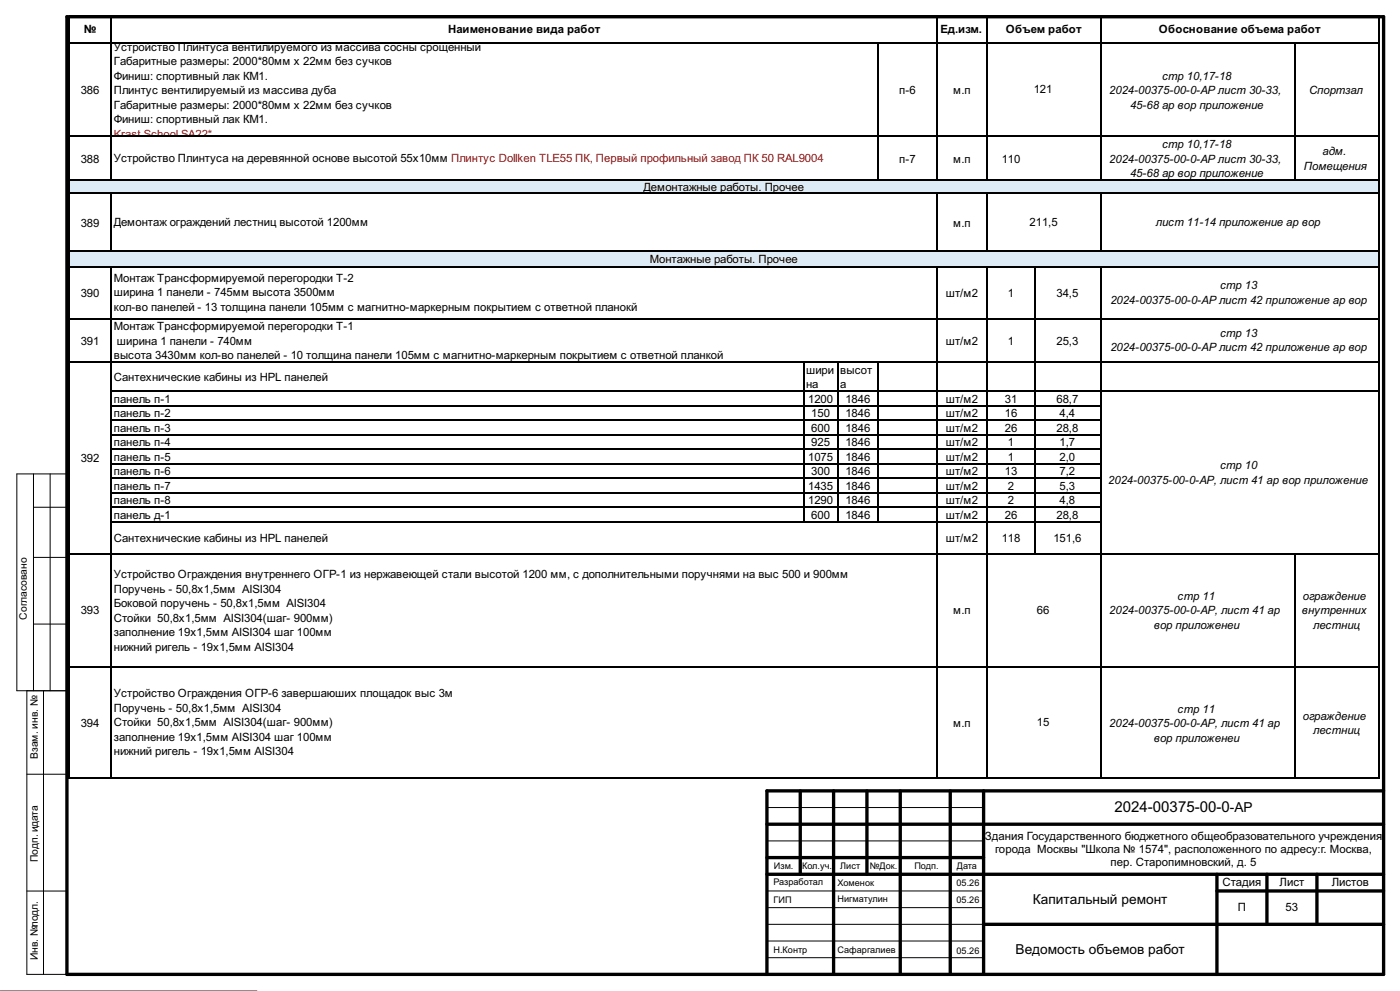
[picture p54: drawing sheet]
<svg xmlns="http://www.w3.org/2000/svg" width="420mm" height="297mm" viewBox="0 0 420 297" stroke-linecap="round" stroke-linejoin="round" font-family="sans-serif">
<defs><g id="words">
<text font-size="4.5" x="334.3" y="243.5">2024-00375-00-0-АР</text>
<g font-size="4.1">
<text x="309.9" y="270.8">Капитальный ремонт</text>
<text x="304.7" y="285.8">Ведомость объемов работ</text>
</g>
<g font-size="3.4">
<text x="25.1" y="9.9">№</text>
<text x="134.4" y="9.9">Наименование вида работ</text>
<text x="282.2" y="9.9">Ед.изм.</text>
<text x="301.8" y="9.9">Объем работ</text>
<text x="347.7" y="9.9">Обоснование объема работ</text>
<text x="34.1" y="15.2">Устройство Плинтуса вентилируемого из массива сосны срощенный</text>
<text x="34.1" y="19.6">Габаритные размеры: 2000*80мм х 22мм без сучков</text>
<text x="34.1" y="23.9">Финиш: спортивный лак КМ1.</text>
<text x="348.6" y="23.9">стр 10,17-18</text>
<text x="24.2" y="28.3">386</text>
<text x="34.1" y="28.3">Плинтус вентилируемый из массива дуба</text>
<text x="269.8" y="28.3">п-6</text>
<text x="285.9" y="28.3">м.п</text>
<text x="310.1" y="27.9">121</text>
<text x="332.8" y="28.3">2024-00375-00-0-АР лист 30-33,</text>
<text x="392.7" y="28.3">Спортзал</text>
<text x="34.1" y="32.6">Габаритные размеры: 2000*80мм х 22мм без сучков</text>
<text x="339" y="32.6">45-68 ар вор приложение</text>
<text x="34.1" y="36.9">Финиш: спортивный лак КМ1.</text>
<text x="348.6" y="44.4">стр 10,17-18</text>
<text x="396.7" y="46.6">адм.</text>
<text x="24.2" y="48.7">388</text>
<text x="34.1" y="48.4">Устройство Плинтуса на деревянной основе высотой 55х10мм Плинтус Dollken TLE55 ПК, Первый профильный завод ПК 50 RAL9004</text>
<text x="269.8" y="48.7">п-7</text>
<text x="285.9" y="48.7">м.п</text>
<text x="300.5" y="48.7">110</text>
<text x="332.8" y="48.7">2024-00375-00-0-АР лист 30-33,</text>
<text x="339" y="53.1">45-68 ар вор приложение</text>
<text x="391.2" y="50.9">Помещения</text>
<text x="193.1" y="57.1">Демонтажные работы. Прочее</text>
<text x="24.2" y="68">389</text>
<text x="34.1" y="67.7">Демонтаж ограждений лестниц высотой 1200мм</text>
<text x="285.9" y="68">м.п</text>
<text x="308.9" y="67.7">211,5</text>
<text x="346.8" y="67.7">лист 11-14 приложение ар вор</text>
<text x="195" y="78.9">Монтажные работы. Прочее</text>
<text x="24.2" y="89.1">390</text>
<text x="34.1" y="84.4">Монтаж Трансформируемой перегородки Т-2</text>
<text x="34.1" y="88.8">ширина 1 панели - 745мм высота 3500мм</text>
<text x="283.7" y="89.1">шт/м2</text>
<text x="302.4" y="89.1">1</text>
<text x="317" y="89.1">34,5</text>
<text x="366" y="86.6">стр 13</text>
<text x="34.1" y="93.1">кол-во панелей - 13 толщина панели 105мм с магнитно-маркерным покрытием с ответной планокй</text>
<text x="333.1" y="91">2024-00375-00-0-АР лист 42 приложение ар вор</text>
<text x="34.1" y="99">Монтаж Трансформируемой перегородки Т-1</text>
<text x="366" y="100.9">стр 13</text>
<text x="24.2" y="103.4">391</text>
<text x="34.1" y="107.7">высота 3430мм кол-во панелей - 10 толщина панели 105мм с магнитно-маркерным покрытием с ответной планкой</text>
<text x="35.1" y="103.4">ширина 1 панели - 740мм</text>
<text x="283.7" y="103.4">шт/м2</text>
<text x="302.4" y="103.4">1</text>
<text x="317" y="103.4">25,3</text>
<text x="333.1" y="105.2">2024-00375-00-0-АР лист 42 приложение ар вор</text>
<text x="241.8" y="112.1">шири</text>
<text x="252.1" y="112.1">высот</text>
<text x="34.1" y="114.2">Сантехнические кабины из HPL панелей</text>
<text x="241.8" y="116.4">на</text>
<text x="252.1" y="116.4">а</text>
<text x="34.1" y="120.8">панель п-1</text>
<text x="34.1" y="125.1">панель п-2</text>
<text x="242.5" y="120.8">1200</text>
<text x="243.4" y="125.1">150</text>
<text x="253.6" y="120.8">1846</text>
<text x="253.6" y="125.1">1846</text>
<text x="283.7" y="120.8">шт/м2</text>
<text x="283.7" y="125.1">шт/м2</text>
<text x="301.4" y="120.8">31</text>
<text x="301.4" y="125.1">16</text>
<text x="317" y="120.8">68,7</text>
<text x="317.9" y="125.1">4,4</text>
<text x="34.1" y="129.5">панель п-3</text>
<text x="243.4" y="129.5">600</text>
<text x="253.6" y="129.5">1846</text>
<text x="283.7" y="129.5">шт/м2</text>
<text x="301.4" y="129.5">26</text>
<text x="317" y="129.5">28,8</text>
<text x="34.1" y="133.8">панель п-4</text>
<text x="243.4" y="133.8">925</text>
<text x="253.6" y="133.8">1846</text>
<text x="283.7" y="133.8">шт/м2</text>
<text x="302.4" y="133.8">1</text>
<text x="317.9" y="133.8">1,7</text>
<text x="24.2" y="138.5">392</text>
<text x="34.1" y="138.1">панель п-5</text>
<text x="34.1" y="142.5">панель п-6</text>
<text x="242.5" y="138.1">1075</text>
<text x="243.4" y="142.5">300</text>
<text x="253.6" y="138.1">1846</text>
<text x="253.6" y="142.5">1846</text>
<text x="283.7" y="138.1">шт/м2</text>
<text x="283.7" y="142.5">шт/м2</text>
<text x="301.4" y="142.5">13</text>
<text x="302.4" y="138.1">1</text>
<text x="317.9" y="138.1">2,0</text>
<text x="317.9" y="142.5">7,2</text>
<text x="366" y="140.6">стр 10</text>
<text x="34.1" y="146.8">панель п-7</text>
<text x="242.5" y="146.8">1435</text>
<text x="253.6" y="146.8">1846</text>
<text x="283.7" y="146.8">шт/м2</text>
<text x="302.4" y="146.8">2</text>
<text x="317.9" y="146.8">5,3</text>
<text x="332.5" y="145">2024-00375-00-0-АР, лист 41 ар вор приложение</text>
<text x="34.1" y="151.2">панель п-8</text>
<text x="34.1" y="155.5">панель д-1</text>
<text x="242.5" y="151.2">1290</text>
<text x="243.4" y="155.5">600</text>
<text x="253.6" y="151.2">1846</text>
<text x="253.6" y="155.5">1846</text>
<text x="283.7" y="151.2">шт/м2</text>
<text x="283.7" y="155.5">шт/м2</text>
<text x="301.4" y="155.5">26</text>
<text x="302.4" y="151.2">2</text>
<text x="317" y="155.5">28,8</text>
<text x="317.9" y="151.2">4,8</text>
<text x="34.1" y="162.4">Сантехнические кабины из HPL панелей</text>
<text x="283.7" y="162.4">шт/м2</text>
<text x="300.5" y="162.4">118</text>
<text x="316" y="162.4">151,6</text>
<text x="34.1" y="173.2">Устройство Ограждения внутреннего ОГР-1 из нержавеющей стали высотой 1200 мм, с дополнительными поручнями на выс 500 и 900мм</text>
<text x="34.1" y="177.6">Поручень - 50,8x1,5мм AISI304</text>
<text x="353.3" y="179.7">стр 11</text>
<text x="390.9" y="179.7">ограждение</text>
<text x="24.2" y="184.1">393</text>
<text x="34.1" y="181.9">Боковой поручень - 50,8x1,5мм AISI304</text>
<text x="285.9" y="184.1">м.п</text>
<text x="311.1" y="184.1">66</text>
<text x="332.8" y="184.1">2024-00375-00-0-АР, лист 41 ар</text>
<text x="390.5" y="184.1">внутренних</text>
<text x="34.1" y="186.3">Стойки 50,8x1,5мм AISI304(шаг- 900мм)</text>
<text x="34.1" y="190.6">заполнение 19x1,5мм AISI304 шаг 100мм</text>
<text x="346.1" y="188.4">вор приложенеи</text>
<text x="394" y="188.4">лестниц</text>
<text x="34.1" y="195">нижний ригель - 19x1,5мм AISI304</text>
<text x="34.1" y="208.9">Устройство Ограждения ОГР-6 завершаюших площадок выс 3м</text>
<text x="34.1" y="213.3">Поручень - 50,8x1,5мм AISI304</text>
<text x="353.3" y="213.6">стр 11</text>
<text x="390.9" y="215.8">ограждение</text>
<text x="24.2" y="217.9">394</text>
<text x="34.1" y="217.6">Стойки 50,8x1,5мм AISI304(шаг- 900мм)</text>
<text x="34.1" y="222">заполнение 19x1,5мм AISI304 шаг 100мм</text>
<text x="285.9" y="217.9">м.п</text>
<text x="311.1" y="217.6">15</text>
<text x="332.8" y="217.9">2024-00375-00-0-АР, лист 41 ар</text>
<text x="394" y="220.1">лестниц</text>
<text x="34.1" y="226.3">нижний ригель - 19x1,5мм AISI304</text>
<text x="346.1" y="222.3">вор приложенеи</text>
<text x="295.4" y="251.7">Здания Государственного бюджетного общеобразовательного учреждения</text>
<text x="298.5" y="255.6">города Москвы &quot;Школа № 1574&quot;, расположенного по адресу:г. Москва,</text>
<text x="333.2" y="259.6">пер. Старопимновский, д. 5</text>
<text x="366.7" y="265.6">Стадия</text>
<text x="383.9" y="265.6">Лист</text>
<text x="399.5" y="265.6">Листов</text>
<text x="371.3" y="273.1">П</text>
<text x="385.7" y="273.1">53</text>
</g>
<text font-size="3.4" fill="#f00" x="34.1" y="41.3">Krast School SA22*</text>
<g font-size="3.1">
<text x="8.1" y="185.7" transform="rotate(-90 8.1 185.7)">Согласовано</text>
<text x="11.4" y="227.5" transform="rotate(-90 11.4 227.5)">Взам. инв. №</text>
<text x="11.4" y="258.3" transform="rotate(-90 11.4 258.3)">Подп. идата</text>
<text x="11.4" y="287.8" transform="rotate(-90 11.4 287.8)">Инв. №подл.</text>
</g>
<g font-size="2.7">
<text x="232.2" y="260.4">Изм.</text>
<text x="240.6" y="260.4">Кол.уч.</text>
<text x="252.1" y="260.4">Лист</text>
<text x="260.9" y="260.4">№Док.</text>
<text x="274.3" y="260.4">Подп.</text>
<text x="287" y="260.4">Дата</text>
<text x="232.1" y="265.2">Разработал</text>
<text x="251.3" y="265.5">Хоменок</text>
<text x="287" y="265.6">05.26</text>
<text x="232.1" y="270.5">ГИП</text>
<text x="251.3" y="270.3">Нигматулин</text>
<text x="287" y="270.7">05.26</text>
<text x="232.1" y="285.6">Н.Контр</text>
<text x="251.3" y="285.6">Сафаргалиев</text>
<text x="287" y="285.9">05.26</text>
</g>
<text font-size="1.4" fill="#fff" x="0" y="297">GSPublisherVersion 0.5.100.100</text>
</g></defs>
<path d="M20.6 4.7v8.3M20.8 4.8h393M20.8 12.9h393M33.4 5v8M281.1 5v8M296 5v8M330.2 5v8M413.7 5v8" fill="none" stroke="#000" stroke-width=".31"/>
<g fill="#ddebf7">
<path d="M20.7 53.7h393.1v4.4h-393.1z"/>
<path d="M20.7 75.1h393.1v5h-393.1z"/>
</g>
<g fill="none" stroke="#000" stroke-width=".31">
<path d="M20.6 12.7v220.8M20.8 12.9h393M33.4 13v40.7M263.4 13v27.7M281.1 13v27.7M296 13v41M330.2 13v41M388.5 13v41M413.7 13v220.5M20.8 40.8h12.4M20.8 53.9h393M20.8 57.9h393"/>
<path d="M33.4 58.1v17.3M33.5 40.8h380.3M263.4 41v12.7M281.1 41v12.7M281.1 58.1v17.3M296 58.1v17.3M330.2 58.1v17.3M20.8 75.3h393M20.8 79.9h393M20.8 95.5h393M33.4 80.1v15.2M33.4 95.6v12.7"/>
<path d="M281.1 80.1v15.2M281.1 95.6v70.2M296 80.1v153.4M310.6 80.1v86M330.2 80.1v153.4M20.8 108.5h260.2M33.4 108.7v124.4M33.5 117.2h380.3M241.1 108.7v47.8M251.3 108.7v47.8M263.4 108.7v47.8M281.3 108.5h132.5"/>
<path d="M33.5 121.5h296.8M33.5 125.9h296.8M33.5 130.2h296.8M33.5 134.6h296.8M33.5 138.9h296.8M33.5 143.3h296.8M33.5 147.6h296.8M33.5 152h296.8M33.5 156.3h296.8M20.8 165.9h12.4M33.5 165.9h380.3M281.1 166.1v33.5"/>
<path d="M388.5 166.1v67.4M20.8 199.8h12.4M33.5 199.8h380.3M281.1 199.9v33.2M20.8 233.3h393"/>
</g>
<g fill="none" stroke="#000" stroke-width=".3">
<path d="M10 142v65M10 152h10.1M15 142v65M10 167.1h10.1M10 187h10.1M8.1 207v85h14.1M13.1 207v85M20.1 207h-15v-65h15v150M8.1 232h12M230.1 242h65M230.1 252h65M8.1 267h12"/>
<path d="M230.1 267h65M230.1 277h65M230.1 272h65M.1 297h77M230.1 287h65M230.1 282h65"/>
</g>
<g fill="none" stroke="#000" stroke-width="1">
<path d="M20.1 5h395v287h-395zM240.1 237v25M250.1 237v55M260.1 237v25M270.1 237v55M285.1 237v55M295.1 237v55M415.1 237h-185v55M230.1 247h185M230.1 257h65M230.1 262h185M295.1 277h120"/>
<path d="M365.1 262v30M365.1 267h50M380.1 262v15M395.1 262v15"/>
</g>
<use href="#words"/>
</svg>
